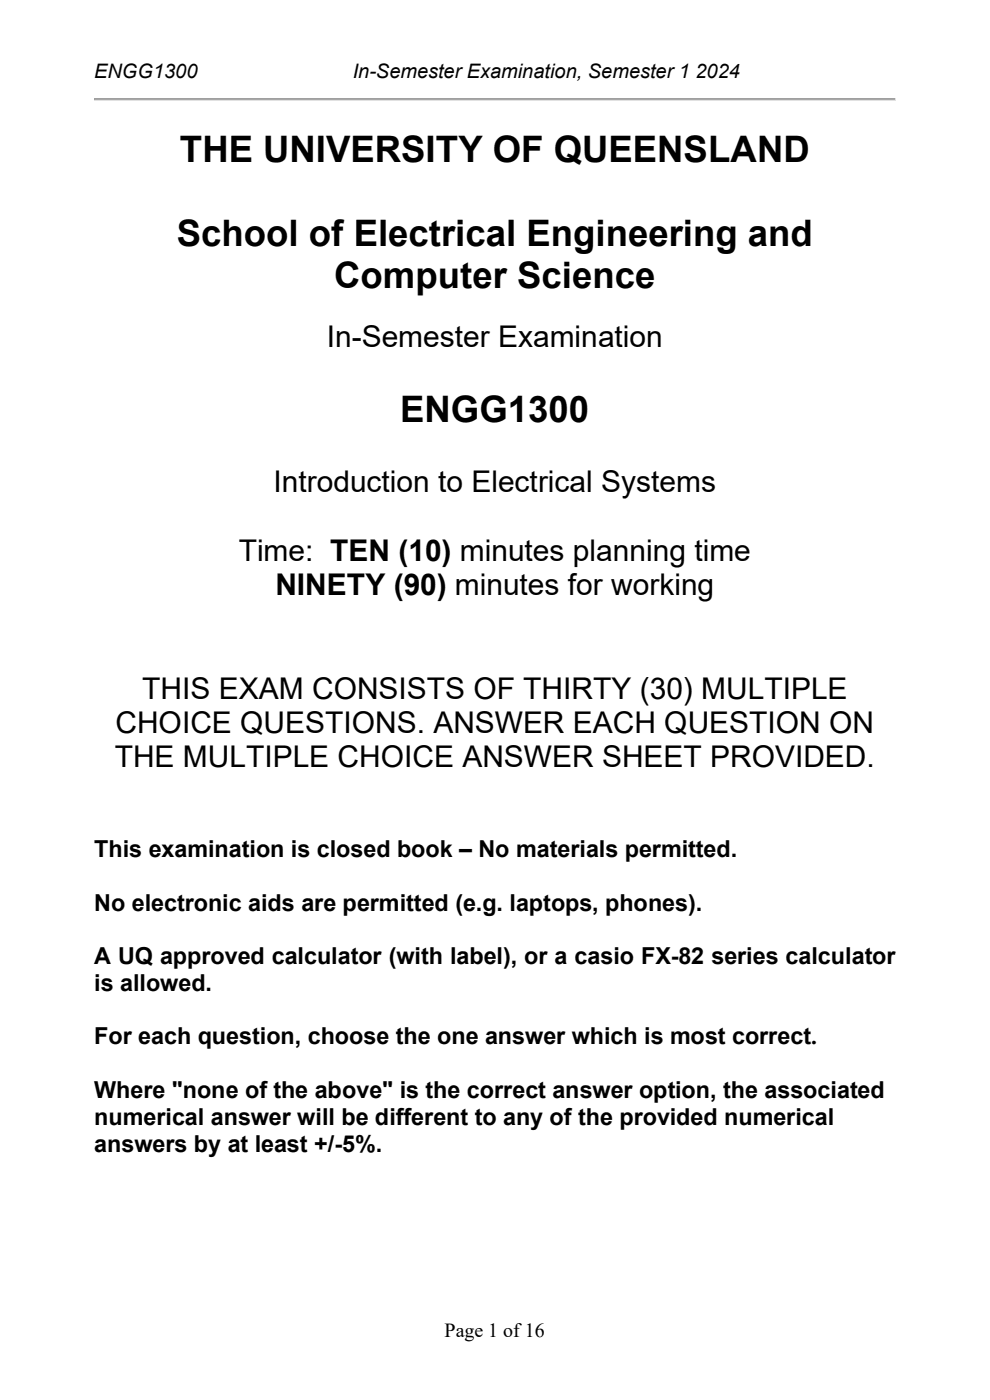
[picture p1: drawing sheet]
<svg xmlns="http://www.w3.org/2000/svg" width="210mm" height="297mm" viewBox="0 0 210 297" stroke-linecap="round" stroke-linejoin="round" font-family="sans-serif">
<defs><g id="words">
<g font-size="7.7">
<text x="38.1" y="34.4">THE UNIVERSITY OF QUEENSLAND</text>
<text x="37.5" y="52.2">School of Electrical Engineering and</text>
<text x="70.9" y="61.1">Computer Science</text>
<text x="84.9" y="89.5">ENGG1300</text>
</g>
<g font-size="6.3">
<text x="69.3" y="73.6">In-Semester Examination</text>
<text x="58" y="104.4">Introduction to Electrical Systems</text>
<text x="50.6" y="119">Time: TEN (10) minutes planning time</text>
<text x="58.4" y="126.3">NINETY (90) minutes for working</text>
<text x="30.2" y="148.2">THIS EXAM CONSISTS OF THIRTY (30) MULTIPLE</text>
<text x="24.5" y="155.5">CHOICE QUESTIONS. ANSWER EACH QUESTION ON</text>
<text x="24.3" y="162.8">THE MULTIPLE CHOICE ANSWER SHEET PROVIDED.</text>
</g>
<g font-size="5">
<text x="20" y="181.8">This examination is closed book – No materials permitted.</text>
<text x="20" y="193.2">No electronic aids are permitted (e.g. laptops, phones).</text>
<text x="20" y="204.5">A UQ approved calculator (with label), or a casio FX-82 series calculator</text>
<text x="20" y="210.2">is allowed.</text>
<text x="20" y="221.6">For each question, choose the one answer which is most correct.</text>
<text x="20" y="232.9">Where &quot;none of the above&quot; is the correct answer option, the associated</text>
<text x="20" y="238.6">numerical answer will be different to any of the provided numerical</text>
<text x="20" y="244.3">answers by at least +/-5%.</text>
</g>
<g font-size="4.2">
<text x="20" y="16.5">ENGG1300</text>
<text x="74.8" y="16.5">In-Semester Examination, Semester 1</text>
<text x="147.5" y="16.5">2024</text>
<text x="94.3" y="283.6">Page 1 of 16</text>
</g>
</g></defs>
<path d="M20 20.8h170v.5h-170z" fill-rule="evenodd" fill="#aca899"/>
<path d="M20 20.8l.1 .1z" fill="#a0a0a0"/>
<path d="M20.1 20.8h169.8" fill="none" stroke="#a0a0a0" stroke-width=".21"/>
<path d="M189.9 20.8l.1 .1z" fill="#e3e3e3"/>
<g fill="#a0a0a0">
<path d="M189.9 20.8l.1 .1z"/>
<path d="M20 20.9l.1 .4z"/>
</g>
<path d="M189.9 20.9l.1 .4z" fill="#e3e3e3"/>
<path d="M20 21.3h.1z" fill="#a0a0a0"/>
<path d="M20 21.3h.1z" fill="#e3e3e3"/>
<path d="M20.1 21.3h169.8" fill="none" stroke="#e3e3e3" stroke-width=".21"/>
<path d="M189.9 21.3h.1z" fill="#e3e3e3"/>
<use href="#words"/>
</svg>
